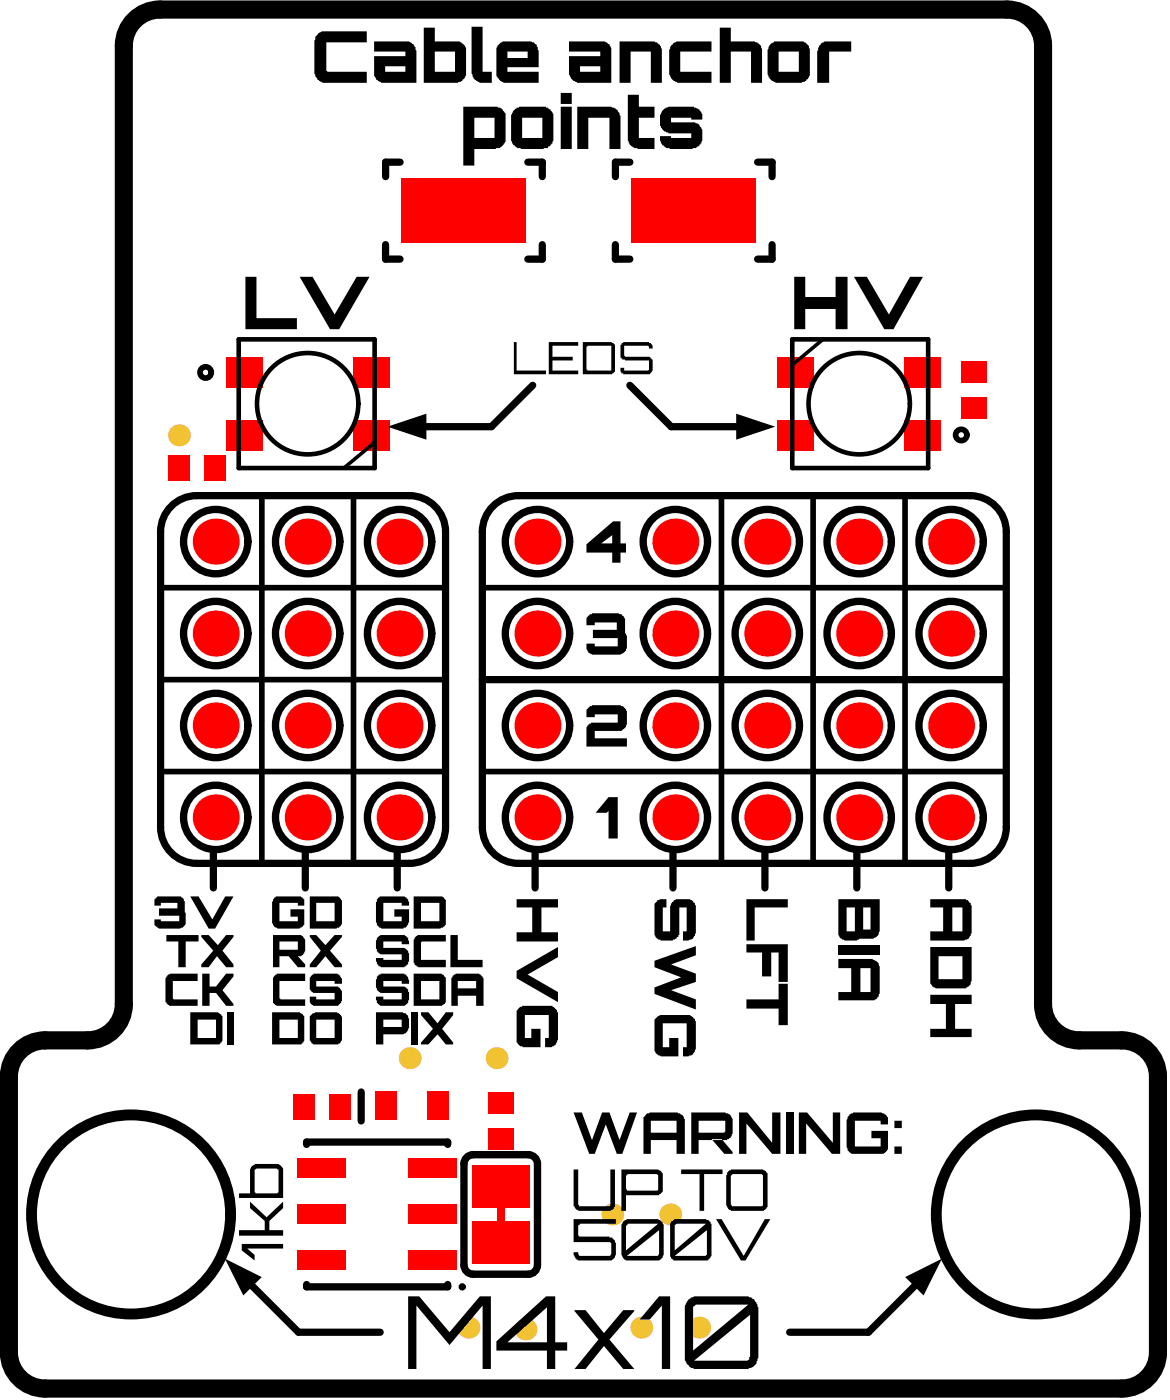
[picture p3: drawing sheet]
<svg xmlns="http://www.w3.org/2000/svg" width="108mm" height="129mm" viewBox="0 0 108 129" stroke-linecap="round" stroke-linejoin="round" font-family="sans-serif">
<path d="M12.4 1.9a3.3 3.3 0 0 1 2.3-1h77.9a3.3 3.3 0 0 1 3.3 3.3v88.2a3.3 3.3 0 0 0 3.4 3.3h3.9a3.3 3.3 0 0 1 3.3 3.3v25.4a3.3 3.3 0 0 1-3.3 3.3h-99.1a3.3 3.3 0 0 1-3.3-3.3v-25.4a3.3 3.3 0 0 1 3.3-3.3h4a3.3 3.3 0 0 0 3.3-3.3v-88.2a3.3 3.3 0 0 1 1-2.3z" fill="none" stroke="#f1c232" stroke-width=".85"/>
<g fill="#f1c232">
<circle cx="48.3" cy="122.3" r="1"/>
<circle cx="37.7" cy="97.3" r="1"/>
<circle cx="45.7" cy="97.3" r="1"/>
<circle cx="61.6" cy="111.7" r="1"/>
<circle cx="56.3" cy="111.7" r="1"/>
<circle cx="64.3" cy="122.1" r="1"/>
<circle cx="59" cy="122.1" r="1"/>
<circle cx="43.1" cy="122.1" r="1"/>
<circle cx="16.5" cy="40" r="1"/>
<circle cx="19.8" cy="75.2" r="1.19"/>
<circle cx="49.4" cy="49.8" r="1.19"/>
<circle cx="49.4" cy="58.3" r="1.19"/>
<circle cx="49.4" cy="66.7" r="1.19"/>
<circle cx="49.4" cy="75.2" r="1.19"/>
<circle cx="79" cy="49.8" r="1.19"/>
<circle cx="87.5" cy="49.8" r="1.19"/>
<circle cx="62.1" cy="75.2" r="1.19"/>
<circle cx="70.6" cy="75.2" r="1.19"/>
<circle cx="87.5" cy="75.2" r="1.19"/>
<circle cx="70.6" cy="49.8" r="1.19"/>
<circle cx="62.1" cy="66.7" r="1.19"/>
<circle cx="70.6" cy="66.7" r="1.19"/>
<circle cx="62.1" cy="49.8" r="1.19"/>
<circle cx="79" cy="58.3" r="1.19"/>
<circle cx="87.5" cy="58.3" r="1.19"/>
<circle cx="87.5" cy="66.7" r="1.19"/>
<circle cx="79" cy="66.7" r="1.19"/>
<circle cx="70.6" cy="58.3" r="1.19"/>
<circle cx="79" cy="75.2" r="1.19"/>
<circle cx="62.1" cy="58.3" r="1.19"/>
<circle cx="36.7" cy="75.2" r="1.19"/>
<circle cx="28.3" cy="75.2" r="1.19"/>
<circle cx="28.3" cy="66.7" r="1.19"/>
<circle cx="19.8" cy="49.8" r="1.19"/>
<circle cx="19.8" cy="58.3" r="1.19"/>
<circle cx="28.3" cy="58.3" r="1.19"/>
<circle cx="36.7" cy="58.3" r="1.19"/>
<circle cx="36.7" cy="66.7" r="1.19"/>
<circle cx="19.8" cy="66.7" r="1.19"/>
<circle cx="28.3" cy="49.8" r="1.19"/>
<circle cx="36.7" cy="49.8" r="1.19"/>
</g>
<g fill="#f00">
<path d="M37.5 115h4.5v1.8h-4.5z" fill-rule="evenodd"/>
<path d="M27.4 115h4.4v1.8h-4.4z" fill-rule="evenodd"/>
<path d="M27.4 110.8h4.4v1.8h-4.4z" fill-rule="evenodd"/>
<path d="M27.4 106.6h4.4v1.8h-4.4z" fill-rule="evenodd"/>
<path d="M37.5 106.6h4.5v1.8h-4.5z" fill-rule="evenodd"/>
<path d="M37.5 110.8h4.5v1.8h-4.5z" fill-rule="evenodd"/>
<path d="M71.5 32.8h3.4v2.8h-3.4z" fill-rule="evenodd"/>
<path d="M83.2 32.8h3.3v2.8h-3.3z" fill-rule="evenodd"/>
<path d="M71.5 38.6h3.4v2.9h-3.4z" fill-rule="evenodd"/>
<path d="M83.2 38.6h3.3v2.9h-3.3z" fill-rule="evenodd"/>
<path d="M30.3 100.7h2v2.3h-2z" fill-rule="evenodd"/>
<path d="M26.9 100.7h2v2.3h-2z" fill-rule="evenodd"/>
<path d="M34.5 100.4h2v2.6h-2z" fill-rule="evenodd"/>
<path d="M39.3 100.4h2v2.6h-2z" fill-rule="evenodd"/>
<path d="M15.4 41.9h2v2.3h-2z" fill-rule="evenodd"/>
<path d="M18.8 41.9h2v2.3h-2z" fill-rule="evenodd"/>
<path d="M37 16.4h11.4v5.9h-11.4z" fill-rule="evenodd"/>
<path d="M58.1 16.4h11.4v5.9h-11.4z" fill-rule="evenodd"/>
<path d="M44.9 100.4h2.3v2h-2.3z" fill-rule="evenodd"/>
<path d="M44.9 103.7h2.3v2h-2.3z" fill-rule="evenodd"/>
<path d="M45.7 110.6h.7v2.2h-.7z" fill-rule="evenodd"/>
<path d="M43.4 112.3h5.3v3.9h-5.3z" fill-rule="evenodd"/>
<path d="M43.4 107.2h5.3v3.9h-5.3z" fill-rule="evenodd"/>
<path d="M32.5 38.6h3.3v2.9h-3.3z" fill-rule="evenodd"/>
<path d="M20.8 38.6h3.3v2.9h-3.3z" fill-rule="evenodd"/>
<path d="M32.5 32.8h3.3v2.8h-3.3z" fill-rule="evenodd"/>
<path d="M20.8 32.8h3.3v2.8h-3.3z" fill-rule="evenodd"/>
<path d="M88.4 36.5h2.3v2h-2.3z" fill-rule="evenodd"/>
<path d="M88.4 33.2h2.3v2h-2.3z" fill-rule="evenodd"/>
</g>
<g fill="#f00">
<circle cx="49.4" cy="75.2" r="2.12"/>
<circle cx="49.4" cy="58.3" r="2.12"/>
<circle cx="49.4" cy="66.7" r="2.12"/>
<circle cx="49.4" cy="49.8" r="2.12"/>
<circle cx="87.5" cy="75.2" r="2.12"/>
<circle cx="87.5" cy="58.3" r="2.12"/>
<circle cx="87.5" cy="49.8" r="2.12"/>
<circle cx="70.6" cy="75.2" r="2.12"/>
<circle cx="79" cy="75.2" r="2.12"/>
<circle cx="79" cy="58.3" r="2.12"/>
<circle cx="79" cy="66.7" r="2.12"/>
<circle cx="87.5" cy="66.7" r="2.12"/>
<circle cx="79" cy="49.8" r="2.12"/>
<circle cx="70.6" cy="49.8" r="2.12"/>
<circle cx="62.1" cy="49.8" r="2.12"/>
<circle cx="62.1" cy="75.2" r="2.12"/>
<circle cx="62.1" cy="58.3" r="2.12"/>
<circle cx="62.1" cy="66.7" r="2.12"/>
<circle cx="70.6" cy="66.7" r="2.12"/>
<circle cx="70.6" cy="58.3" r="2.12"/>
<circle cx="36.7" cy="75.2" r="2.12"/>
<circle cx="28.3" cy="66.7" r="2.12"/>
<circle cx="28.3" cy="75.2" r="2.12"/>
<circle cx="19.8" cy="75.2" r="2.12"/>
<circle cx="19.8" cy="49.8" r="2.12"/>
<circle cx="28.3" cy="58.3" r="2.12"/>
<circle cx="19.8" cy="58.3" r="2.12"/>
<circle cx="19.8" cy="66.7" r="2.12"/>
<circle cx="36.7" cy="58.3" r="2.12"/>
<circle cx="28.3" cy="49.8" r="2.12"/>
<circle cx="36.7" cy="49.8" r="2.12"/>
<circle cx="36.7" cy="66.7" r="2.12"/>
</g>
<g fill="#000">
<path d="M29.2 3.1l.4-.2h4.1v1h-3.7v2.6l.1 .1h3.6v1h-3.9a1.01 1.01 0 0 1-.9-1v-2.9l.1-.1v-.2zM43.4 2.5h1v4.1h.8v1h-.9a1.02 1.02 0 0 1-.9-.9zM53.1 9.8h3a1.02 1.02 0 0 1 1 .9v3h-1.1v-2.9h-1.9v2.9h-1zM57.7 8.7h1.1v1.1h1.4v1h-1.4v1.9h1.4v1h-1.5l-.1-.1a.87 .87 0 0 1-.9-.9zM57 3.8h3.1a.88 .88 0 0 1 .8 .9v2.9h-1v-2.9h-1.9v2.9h-1zM61.2 9.9l.3-.1h2.2a1.02 1.02 0 0 1 .9 .9v.3h-1v-.2h-1.9v.5h2a.87 .87 0 0 1 .9 .9v.7l-.1 .3-.2 .1a.66 .66 0 0 1-.6 .3v.1h-2.1l-.1-.1a.88 .88 0 0 1-.8-.9v-.2h1v.2h1.9v-.4h-2a1.02 1.02 0 0 1-.9-1v-.7a.87 .87 0 0 1 .5-.6zM61.9 4l.3-.2h3.2v.9h-2.8v1.9h2.8v1h-3.1a1.1 1.1 0 0 1-.8-.9v-2.1l.2-.4zM66.2 2.5h1v1.3h2a.86 .86 0 0 1 .9 .9v2.9h-1v-2.9h-1.9v2.9h-1zM75.5 4l.3-.2h2.5v.9h-2v2.9h-1.1v-2.9v-.3zM22.6 25.5h1v3.8h3.7v1h-4.7zM27.6 25.5h1.1l2.1 3.4 2-3.4h1.2l-2.8 4.8h-.9zM35.6 39.2l3.6-1.2v2.4z"/>
<path d="M47.3 31.5h.2v2.6h2.7v.3h-2.9zM50.5 31.5h2.7v.3h-2.4v1h1.9v.4h-1.9v.9h2.4v.3h-2.7zM57.2 31.5h.1h2.4a.35 .35 0 0 1 .3 .6h-.3l-.1-.3h-2.2v.9l.1 .1h2.3l.2 .3v1l-.2 .3h-2.3a.42 .42 0 0 1-.4-.4v-.2h.3v.3h2.2l.1-.1v-.8h-2.2l-.1-.1a.32 .32 0 0 1-.3-.5v-.9zM67.7 38l3.6 1.2-3.6 1.2zM73 25.5h1.1v1.8h2.7v-1.8h1.1v4.8h-1.1v-1.9h-2.7v1.9h-1.1zM78.5 25.5h1.2l2 3.4 2-3.4h1.2l-2.7 4.8h-.9zM54.3 56.5h.1v-.1h2.5l.2 .1 .4 .4v1.4l.2 .1v1.2l-.3 .4-.3 .2h-2.5a.74 .74 0 0 1-.7-.6v-.4h.8v.2h2.1v-.7h-2.3v-.8h2.2v-.6h-2v.2h-.8v-.3a.53 .53 0 0 1 .4-.7zM56 73.3h.8v3.8h-.8v-2.5l-.2 .2h-1zM54.3 64.9h.1h2.7h.2l.3 .3v.2h.1v1.2l-.3 .5-.3 .1h-2.4v.7h3v.8h-3.8v-1.8l.3-.3h.2v-.1h2.4v-.8h-2.1v.3h-.8v-.4a.53 .53 0 0 1 .4-.7zM14.5 82.4h2a.42 .42 0 0 1 .4 .5h.1v.9h-.1l.2 .2v1l-.1 .2-.4 .2h-2l-.1-.1a.45 .45 0 0 1-.3-.5v-.2h.6v.1h1.7v-.5h-1.9v-.7h1.7v-.5h-1.5v.3h-.6v-.6zM15.5 89.6h.1h2.6v.6h-2.3v1.6l.1 .1h2.2v.6h-2.6l-.4-.3v-2.2zM15.3 86h3v.6h-1.2v2.4h-.7v-2.4h-1.1z"/>
<path d="M17.5 82.4h.8l1.2 2.2 1.2-2.2h.8l-1.7 3h-.6zM18.5 86h.7l.8 .9 .8-.9h.7v.2l-1 1.2 1 1.3v.3h-.7l-.8-1.1-.8 1.1h-.7v-.3l1.1-1.3-1.1-1.2zM18.6 89.6h.7v1.1h.6l.9-1.1h.7v.2l-1 1.3 1 1.2v.2h-.7l-.9-1.2h-.6v1.2h-.7zM20.9 93.1h.6v3h-.6zM25.4 82.4h2.2l.2 .1 .2 .2v.6h-.6v-.3h-1.7v1.7h1.7v-.4h-.7v-.7h1.3v1.3a.42 .42 0 0 1-.4 .4v.1h-2.1l-.3-.2-.2-.3v-1.9l.1-.3zM25.4 89.6h2.7v.6h-2.4v1.6l.1 .1h2.3v.6h-2.7l-.3-.2v-2.4zM28.8 89.6h2.2h.2l.2 .4v.5h-.6v-.3h-1.7v.5h1.8a.59 .59 0 0 1 .5 .6v.8v.2l-.3 .2h-2.3l-.1-.1-.2-.2v-.5h.6v.2h1.7v-.6h-2l-.2-.1-.1-.2v-1.1zM28.5 86h.6l.8 .9 .9-.9h.6v.2l-1.1 1.2 1.1 1.3v.3h-.6l-.9-1.1-.8 1.1h-.6v-.3l1-1.3-1-1.2zM34.9 82.4h2.3l.2 .1 .1 .2 .1 .6h-.7v-.3h-1.6v1.7h1.6v-.4h-.6v-.7h1.3v1.2l-.1 .1a.42 .42 0 0 1-.4 .4v.1h-1.9a.78 .78 0 0 1-.6-.6v-1.8h.1v-.3zM34.8 86.1l.2-.1h2.2l.3 .3v.2h.1v.3h-.7v-.2h-1.6v.6h1.9l.3 .2 .1 .3v.8h-.1v.2l-.1 .2h-.2v.1h-2.2v-.1a.32 .32 0 0 1-.3-.4h-.1v-.4h.7v.2h1.6v-.5h-1.9l-.3-.3v-.2h-.1v-.8zM34.8 89.6h.2h2.2h.2l.2 .5v.4h-.7v-.3h-1.6v.5h1.9l.3 .3v.2h.1v.8h-.1v.3l-.1 .1-.2 .1h-2.2l-.3-.2-.1-.6h.7v.2h1.6v-.6h-1.9l-.3-.2-.1-.3v-.7h.1v-.3zM37.8 93.1h.6v3h-.6z"/>
<path d="M38.4 86h2.6v.6h-2.2l-.1 .1v1.6h2.3v.7h-2.5l-.1-.1a.45 .45 0 0 1-.4-.5v-2zM38.7 93.1h.7l.8 1 .8-1h.7v.3l-1 1.2 1 1.3v.2h-.7l-.8-1-.8 1h-.7v-.2l1.1-1.3-1.1-1.2zM41.4 86h.7v2.3h2.3v.7h-3zM47.5 82.7h3.8v.8h-1.5v2.2h1.5v.9h-3.8v-.9h1.4v-2.2h-1.4zM47.5 89.3l3.8-2.2v.9l-2.8 1.6 2.8 1.6v1l-3.8-2.2zM47.8 92.6h.2v-.1h2.8l.4 .4v.2h.1v2.5l-.2 .5-.4 .2h-.6v-.8h.4v-2.1h-2.2v2.1h.6v-.9h.8v1.7h-1.6l-.2-.1a.58 .58 0 0 1-.4-.6v-2.7zM60.2 88.4l3.8-1.4v.9l-2.3 .8 2.3 .9v.7l-2.3 .8 2.3 .8v.9l-3.8-1.4v-.6l2.4-.9-2.4-.9zM60.4 82.8l.9-.1v.8h-.3v2.2h.6v-2.4h.1l.1-.3 .2-.2h.1v-.1h1.4v.1h.2l.2 .2 .1 .3v2.5l-.3 .5-.4 .2h-.5v-.8h.3v-2.2h-.6v2.5h-.1v.2l-.4 .2h-.1v.1h-1.1l-.1-.1a.6 .6 0 0 1-.5-.7v-2.6zM60.5 93.4h.2h2.8l.4 .3 .1 .2v2.6l-.3 .5-.4 .2h-.5v-.9h.3v-2.2h-2.1v2.2h.5v-.8h.9v1.7h-1.6l-.1-.1a.6 .6 0 0 1-.5-.7v-2.3a.53 .53 0 0 1 .3-.7zM68.6 82.7h3.8v.8h-3v3h-.8zM68.6 86.8h3.8v3.5h-.8v-2.7h-.7v2.2h-.8v-2.2h-1.5zM68.6 91.9h3v-1.4h.8v3.8h-.8v-1.5h-3z"/>
<path d="M77.1 86.9h3.8v.9h-3.8zM85.6 91.5h3.8v.8h-1.6v2.3h1.6v.8h-3.8v-.8h1.4v-2.3h-1.4zM20.7 115.8l3.4 1.7-1.7 1.6zM23 110.5l1.5 1.5 1.5-1.5v.6l-1.2 1.2v.8h1.2v.5h-4v-.5h2.3v-.8l-1.3-1.2zM22.2 114.4h3.8v.4h-3.3l.7 .6v.5l-1.2-.9zM52.8 107.6h.4v3.2l.1 .1h2.7h.1v-3.3h.5v3.3a.59 .59 0 0 1-.6 .5h-2.8v-.1l-.3-.1-.1-.3zM52.8 112.1h3.8v.5h-3.3l-.1 .1v.9l.1 .1h2.7v.1h.3l.3 .3v.2v1.1v.3l-.4 .2h-3l-.2-.1-.2-.4v-.2h.4l.1 .3h2.8l.1-.2v-1l-.1-.1h-3.3zM52.8 102.3h.7l.9 2.6 1-2.6h.6l1 2.6 .9-2.6h.7l-1.4 3.8h-.5l-1-2.7-1 2.7h-.5zM62.6 107.6h3.8v.4h-1.6v3.4h-.5v-3.4h-1.7zM65.9 112.1h.5l2 3.4 1.9-3.4h.5l-2.2 3.8h-.5zM68 102.3h.7l2.3 2.8v-2.8h.8v3.8h-.8l-2.4-2.8v2.8h-.6zM72.3 102.3h.7v3.8h-.7z"/>
<path d="M73.5 102.3h.7l2.4 2.8v-2.8h.7v3.8h-.8l-2.4-2.8v2.8h-.6zM78.1 102.5l.3-.1v-.1h2.7l.2 .1 .4 .3v.7h-.7v-.3h-2.4v2.3h2.4v-.7h-.9v-.7h1.6v1.7l-.1 .2-.4 .2h-2.8a.75 .75 0 0 1-.5-.7v-2.4zM83.2 117.5l3.4-1.7-1.7 3.3zM37.5 119.2h1l2.8 3.3 2.8-3.3h1v6.7h-.7v-5.8l-3.1 3.6-3-3.6v5.8h-.8zM52.8 120.5h1l1.7 2.1 1.8-2.1h1l-2.3 2.7 2.3 2.7h-1l-1.8-2.1-1.7 2.1h-1l2.2-2.7zM60.6 119.2h1v6.7h-.7v-5.8l-1.1 1.2h-1z"/>
<path d="M35.4 6.1v.5h1.9v-.5zM34.4 3.8h3a1.08 1.08 0 0 1 .8 .6l.1 .3v2.9h-3a.87 .87 0 0 1-.9-.9v-1.5h2.9v-.5h-2.9z"/>
<path d="M40 4.7v1.9h1.8v-1.9zM39 2.5h1v1.3h1.9a.86 .86 0 0 1 1 .9v2.1a.66 .66 0 0 1-.4 .6l-.4 .2h-3.1z"/>
<path d="M43.6 10.8v1.9h1.9v-1.9zM42.6 9.8h3.1l.5 .2 .2 .4h.1v2.6l-.2 .2a.58 .58 0 0 1-.6 .4l-.1 .1h-2v1.5h-1z"/>
<path d="M46.7 4.7v.6h1.8v-.6zM46.1 3.9l.1-.1h2.7l.2 .1 .3 .3 .1 .5v1.5h-2.8v.4h2.8v1h-3a.87 .87 0 0 1-.9-.9v-2a1.03 1.03 0 0 1 .5-.8z"/>
<path d="M48 10.8v1.9h1.9v-1.9zM47.5 9.9l.3-.1h2.2a1.02 1.02 0 0 1 .9 .9v2.2l-.1 .3-.4 .4h-.4v.1h-2.1l-.1-.1a.88 .88 0 0 1-.8-.9v-2.1a.87 .87 0 0 1 .5-.6z"/>
<path d="M51.6 8.5h1v1.1h-1zM51.6 9.8h1v3.9h-1z"/>
<path d="M53.3 6.1v.5h1.9v-.5zM52.3 3.8h3.2a.98 .98 0 0 1 .7 .6v3.2h-3.1a1.1 1.1 0 0 1-.8-.9v-1.5h2.9v-.5h-2.9z"/>
<path d="M71.6 4.7v1.9h1.9v-1.9zM70.9 4l.3-.1v-.1h2.3a.87 .87 0 0 1 1 .9v2.1a.66 .66 0 0 1-.4 .6l-.4 .2h-2.2a1.02 1.02 0 0 1-.9-.9v-2.1l.2-.4z"/>
<path d="M54 31.8l-.1 .1v2.1l.1 .1h2.2v-2.3zM53.6 31.5h2.5a.43 .43 0 0 1 .5 .5v1.9a.43 .43 0 0 1-.5 .5h-2.5z"/>
<path d="M55.3 50h1v-.8zM53.9 50.1l2.5-2.1h.7v2h.5v.8h-.5v1h-.8v-1h-2.4z"/>
<path d="M18.2 93.8v1.7h1.7v-1.7zM17.5 93.1h2.5l.1 .1a.45 .45 0 0 1 .4 .5v2l-.3 .4h-2.7z"/>
<path d="M25.7 86.6v.8h1.7v-.8zM25.1 86h2.5a.59 .59 0 0 1 .5 .6v.9h-.1a.46 .46 0 0 1-.6 .4h-.9h.9l.7 .8v.3h-.7l-.9-1.1h-.8v1.1h-.6z"/>
<path d="M25.7 93.8v1.7h1.7v-1.7zM25 93.1h2.6v.1a.45 .45 0 0 1 .4 .5v2l-.3 .4h-2.7z"/>
<path d="M29.1 83v1.7h1.7v-1.7zM28.5 82.4h2.5a.58 .58 0 0 1 .4 .6v2l-.2 .3-.3 .1h-2.4z"/>
<path d="M29.1 93.8v1.7h1.7v-1.7zM28.7 93.2l.3-.1h2v.1h.2l.2 .3v2.2a.45 .45 0 0 1-.5 .4h-1.8a.45 .45 0 0 1-.5-.4h-.1v-2.3z"/>
<path d="M35.3 93.8v.7h1.6v-.7zM34.6 93.1h2.4l.3 .1 .2 .2 .1 .3v.8l-.1 .1a.59 .59 0 0 1-.6 .5h-1.6v1h-.7z"/>
<path d="M38.7 83v1.7h1.7v-1.7zM38 82.4h2.4a.58 .58 0 0 1 .6 .5v2a.42 .42 0 0 1-.4 .4l-.1 .1h-2.5z"/>
<path d="M38.7 90.2v1.7h1.7v-1.7zM38 89.6h2.4a.59 .59 0 0 1 .6 .5v1.8a.45 .45 0 0 1-.3 .5v.1h-2.7z"/>
<path d="M42.1 90.2v.7h1.7v-.7zM41.8 89.6h.1h2.1l.4 .2 .1 .2v2.5h-.7v-.9h-1.7v.9h-.6v-2.5z"/>
<path d="M79.4 83.5v2h.7v-2zM77.9 83.5v2.2h.7v-2.2zM77.1 82.7h3.8v3l-.2 .4-.4 .2h-1.3l-.2 .2h-1.1l-.1-.1a.6 .6 0 0 1-.5-.7z"/>
<path d="M79.1 89v2.2h1v-2.2zM77.1 88.2h3.1a.88 .88 0 0 1 .7 .8v2.4h-.1v.3h-.1a.68 .68 0 0 1-.6 .3h-3v-.8h1.2v-2.2h-1.2z"/>
<path d="M87.6 83.5v2.2h.9v-2.2zM85.6 82.7h3.2v.1h.2l.3 .2 .1 .3v2.5l-.3 .5-.4 .2h-3.1v-.8h1.1v-2.2h-1.1z"/>
<path d="M86.3 87.9v2.2h2.2v-2.2zM85.6 87.1h3.8v3.1l-.1 .1v.3l-.5 .2v.1h-2.6a.58 .58 0 0 1-.6-.4z"/>
<path d="M23.4 107.6v2.1l.1 .1h2l.1-.1v-2.1l-.2-.1h-1.8zM23.2 107.2l.2-.1h2.2l.4 .2v.2v2.7h-4v-.4h1v-2.3h.1z"/>
<path d="M57.7 108l-.1 .2v1.1l.1 .2h2.7l.1-.1v-1.3l-.1-.1zM57.1 107.6h3.4a.58 .58 0 0 1 .5 .6v1.3a.58 .58 0 0 1-.6 .4h-2.8v1.5h-.5z"/>
<path d="M57.7 112.6l-.1 .1v2.3l2.9-2.4zM57.7 115.5h2.8l.1-.2v-2.2zM57.3 112.3l.4-.2h2.7a.74 .74 0 0 1 .6 .7v2.6l-.2 .4-.2 .1h-3l-.3-.1-.2-.4v-2.8z"/>
<path d="M59.9 103.1v1.1h2.3v-1.1zM59.5 102.4l.3-.1h2.5l.5 .3 .1 .3h.1v3.2h-.8v-1.2h-2.3v1.2h-.7v-3.4z"/>
<path d="M62 112.6v2.4l2.9-2.4h-2.7zM62 115.5h2.9l.1-.1v-2.3zM61.9 112.2l.1-.1h2.9l.1 .1a.3 .3 0 0 1 .3 .4h.1v2.9l-.1 .1a.45 .45 0 0 1-.5 .3h-2.8l-.3-.1v-.2h-.1v-3z"/>
<path d="M64.2 103.1v1.1h2.4l.1-.1v-1zM63.6 102.3h3.1l.3 .1 .2 .2 .2 .3v1.2a.75 .75 0 0 1-1 .8v-.1h-1l.1 .1h.9l1 1.1v.1h-.8l-1.1-1.2h-1.3v1.2h-.6z"/>
<path d="M63.7 120.2v4l5.1-4.2h-4.8zM63.8 125.1h4.9h.2v-.3h.1v-3.9zM63.3 119.5l.5-.3h4.8a1.01 1.01 0 0 1 1.1 1v4.7v.1a1.02 1.02 0 0 1-1.1 .9h-4.8l-.4-.2-.3-.2v-.2l-.1-.2v-5z"/>
<path d="M67.4 108l-.2 .2v2.6l.1 .1h2.8h.1v-2.8l-.1-.1zM67 107.6h.2h3a.58 .58 0 0 1 .4 .6v2.8l-.4 .4h-3v-.1l-.2-.1-.2-.3v-2.8h.1v-.3z"/>
<path d="M82.3 103.1h.6v.7h-.6zM82.3 105.4h.6v.7h-.6z"/>
<path d="M46.7 123.5h3.6v-3.3zM45.6 123.4l4.6-4.2h.9v4.3h1.1v.7h-1.1v1.7h-.8v-1.7h-4.7z"/>
</g>
<g fill="none" stroke="#000" stroke-width=".67">
<path d="M36.8 14.9h-1.3v1.3M48.5 14.9h1.4v1.3M57.9 14.9h-1.3v1.3M69.7 14.9h1.3v1.3M35.5 22.5v1.3h1.3M49 35.4l-3.8 3.8h-7.2M49.9 22.5v1.3h-1.4M56.6 22.5v1.3h1.3M57.9 35.4l3.8 3.8h7.2M71 22.5v1.3h-1.3M15.7 46.6a3.3 3.3 0 0 1 2.4-1h19.5a3.3 3.3 0 0 1 3.4 3.3v27.2a3.3 3.3 0 0 1-3.4 3.3h-19.5a3.3 3.3 0 0 1-3.3-3.3v-27.2a3.3 3.3 0 0 1 .9-2.3zM45.3 46.6a3.3 3.3 0 0 1 2.4-1h41.5a3.3 3.3 0 0 1 3.3 3.3v27.2a3.3 3.3 0 0 1-3.3 3.3h-41.5a3.3 3.3 0 0 1-3.3-3.3v-27.2a3.3 3.3 0 0 1 .9-2.3z"/>
<path d="M19.6 78.1v3.6M28.1 78.1v3.6M36.5 78.1v3.6M44.4 62.5h48.1M49.2 78.1v3.6M61.9 78.1v3.6M70.3 78.1v3.6M78.8 78.1v3.6M87.3 78.1v3.6M22.4 117.5l5 5h7.6M28.2 105.3v-.3h13v.3M28.2 118.1v.3h13v-.3"/>
<path d="M33.2 100.4v2.7M84.9 117.5l-5 5h-7.3"/>
</g>
<g fill="none" stroke="#000" stroke-width=".42">
<path d="M22 31.2h12.5v11.8h-12.5zM72.9 31.2h12.5v11.8h-12.5z"/>
<circle cx="28.3" cy="37.1" r="4.7"/>
<circle cx="79" cy="37.1" r="4.7"/>
</g>
<g fill="none" stroke="#000" stroke-width=".33">
<path d="M75.7 31.2l-2.9 2.4M34.5 40.7l-2.8 2.3"/>
<circle cx="42.5" cy="118.4" r=".17"/>
</g>
<g fill="none" stroke="#000" stroke-width=".68">
<path d="M42.9 106.5l.3-.2 .3-.1h5.1a.85 .85 0 0 1 .8 .8v9.3a.85 .85 0 0 1-.8 .9h-5.1a.85 .85 0 0 1-.8-.9v-9.3v-.3z"/>
<circle cx="19.8" cy="58.3" r="2.96"/>
<circle cx="19.8" cy="49.8" r="2.96"/>
<circle cx="28.3" cy="58.3" r="2.96"/>
<circle cx="28.3" cy="49.8" r="2.96"/>
<circle cx="36.7" cy="58.3" r="2.96"/>
<circle cx="36.7" cy="49.8" r="2.96"/>
<circle cx="49.4" cy="58.3" r="2.96"/>
<circle cx="49.4" cy="49.8" r="2.96"/>
<circle cx="62.1" cy="58.3" r="2.96"/>
<circle cx="62.1" cy="49.8" r="2.96"/>
<circle cx="70.6" cy="58.3" r="2.96"/>
<circle cx="70.6" cy="49.8" r="2.96"/>
<circle cx="79" cy="58.3" r="2.96"/>
<circle cx="79" cy="49.8" r="2.96"/>
<circle cx="87.5" cy="58.3" r="2.96"/>
<circle cx="87.5" cy="49.8" r="2.96"/>
<circle cx="19.8" cy="75.2" r="2.96"/>
<circle cx="19.8" cy="66.7" r="2.96"/>
<circle cx="28.3" cy="75.2" r="2.96"/>
<circle cx="28.3" cy="66.7" r="2.96"/>
<circle cx="36.7" cy="75.2" r="2.96"/>
<circle cx="36.7" cy="66.7" r="2.96"/>
<circle cx="49.4" cy="75.2" r="2.96"/>
<circle cx="49.4" cy="66.7" r="2.96"/>
<circle cx="62.1" cy="75.2" r="2.96"/>
<circle cx="62.1" cy="66.7" r="2.96"/>
<circle cx="70.6" cy="75.2" r="2.96"/>
<circle cx="70.6" cy="66.7" r="2.96"/>
<circle cx="79" cy="75.2" r="2.96"/>
<circle cx="79" cy="66.7" r="2.96"/>
<circle cx="87.5" cy="75.2" r="2.96"/>
<circle cx="87.5" cy="66.7" r="2.96"/>
</g>
<path d="M12.4 1.9a3.3 3.3 0 0 1 2.3-1h77.9a3.3 3.3 0 0 1 3.3 3.3v88.2a3.3 3.3 0 0 0 3.4 3.3h3.9a3.3 3.3 0 0 1 3.3 3.3v25.4a3.3 3.3 0 0 1-3.3 3.3h-99.1a3.3 3.3 0 0 1-3.3-3.3v-25.4a3.3 3.3 0 0 1 3.3-3.3h4a3.3 3.3 0 0 0 3.3-3.3v-88.2a3.3 3.3 0 0 1 1-2.3z" fill="none" stroke="#000" stroke-width="1.7"/>
<g fill="none" stroke="#000" stroke-width=".52">
<path d="M14.8 54.1h26.2M24.1 45.6v33.8M32.5 45.6v33.8M44.4 54.1h48.1M66.3 45.6v33.8M74.8 45.6v33.8M83.2 45.6v33.8M14.8 71h26.2M14.8 62.5h26.2M44.4 71h48.1"/>
<circle cx="18.9" cy="34.3" r=".52"/>
<circle cx="88.4" cy="40" r=".52"/>
</g>
<g fill="none" stroke="#000" stroke-width="1">
<circle cx="12.1" cy="111.7" r="9.2"/>
<circle cx="95.3" cy="111.7" r="9.2"/>
</g>
</svg>
